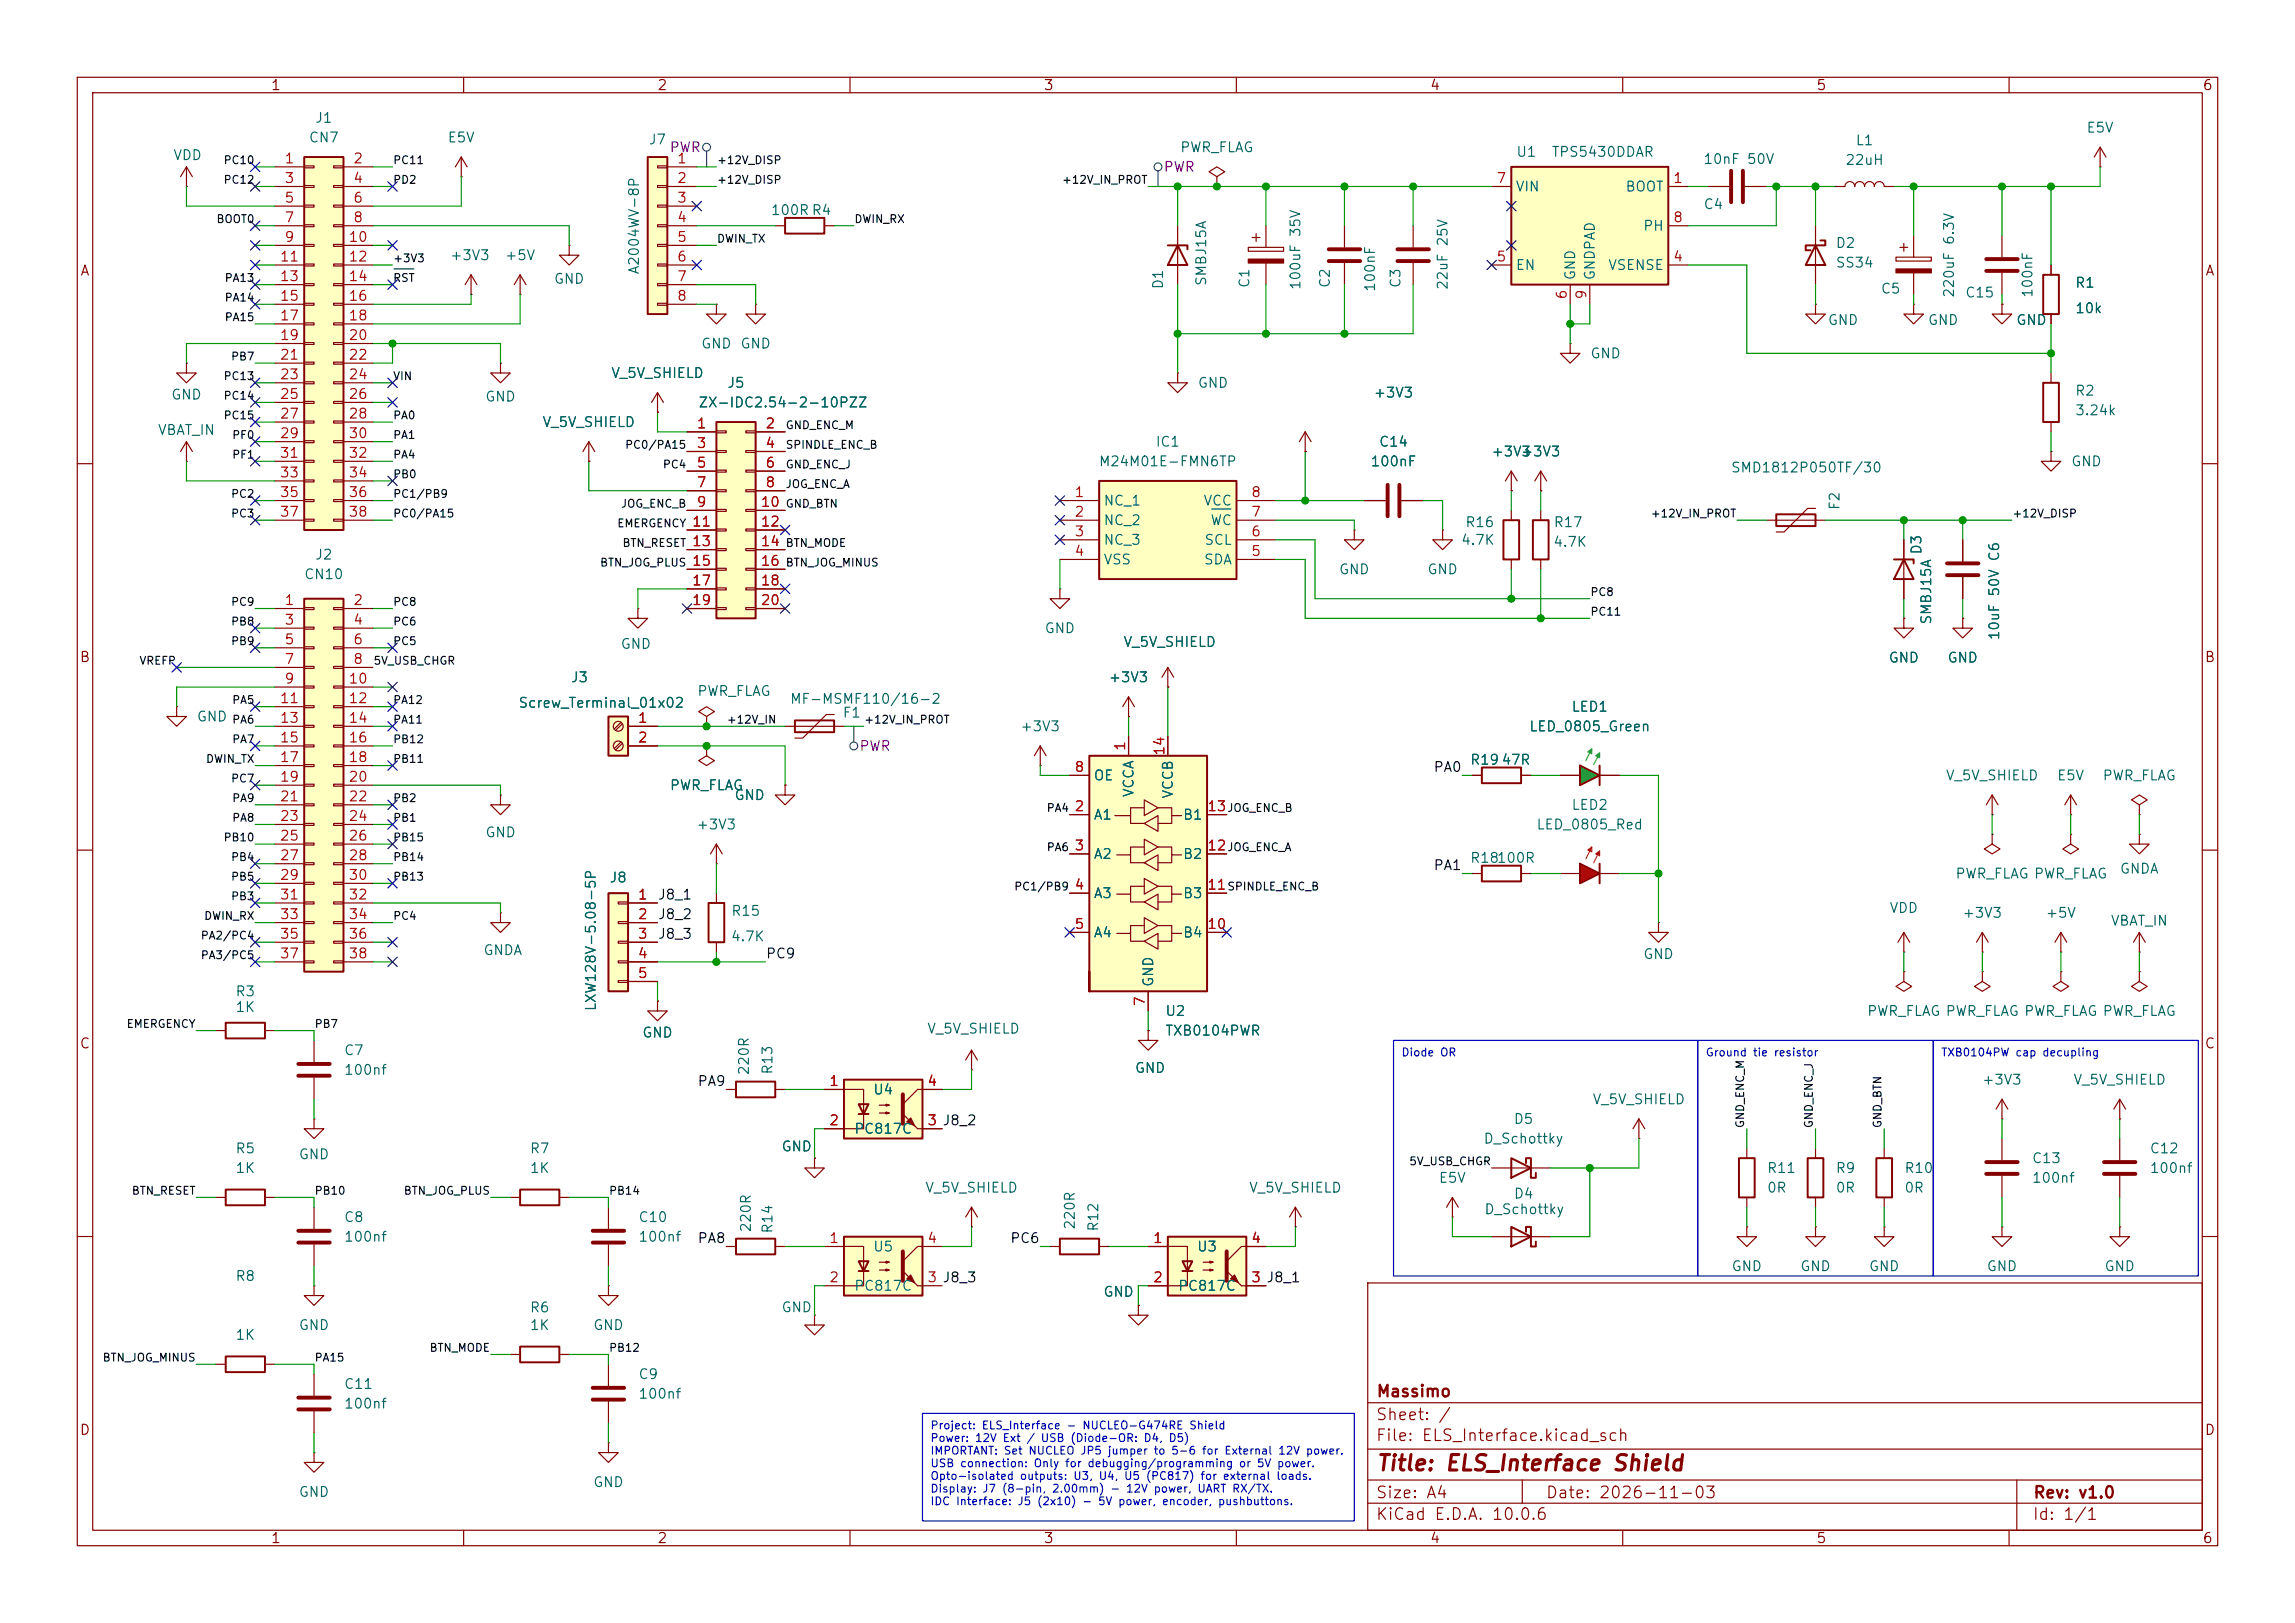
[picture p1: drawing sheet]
<svg xmlns="http://www.w3.org/2000/svg" width="297mm" height="210mm" viewBox="0 0 297 210" stroke-linecap="round" stroke-linejoin="round" font-family="sans-serif">
<defs><g id="words">
<text font-size="2" fill="#840000" x="178" y="190.8">Title: ELS_Interface Shield</text>
<g font-size="1.5" fill="#840000">
<text x="178" y="184.1">Sheet: /</text>
<text x="178" y="181.1">Massimo</text>
<text x="178" y="186.8">File: ELS_Interface.kicad_sch</text>
<text x="178" y="197">KiCad E.D.A. 10.0.6</text>
<text x="178" y="194.2">Size: A4</text>
<text x="200" y="194.2">Date: 2026-11-03</text>
<text x="263" y="197">Id: 1/1</text>
<text x="263" y="194.2">Rev: v1.0</text>
</g>
<g font-size="1.3" fill="#840000">
<text x="35" y="12">1</text>
<text x="85" y="12">2</text>
<text x="135" y="12">3</text>
<text x="185" y="12">4</text>
<text x="235" y="12">5</text>
<text x="285" y="12">6</text>
<text x="10.3" y="36">A</text>
<text x="285.3" y="36">A</text>
<text x="10.2" y="86">B</text>
<text x="285.2" y="86">B</text>
<text x="10.2" y="136">C</text>
<text x="285.2" y="136">C</text>
<text x="10.2" y="186">D</text>
<text x="285.2" y="186">D</text>
<text x="35" y="200">1</text>
<text x="85" y="200">2</text>
<text x="135" y="200">3</text>
<text x="185" y="200">4</text>
<text x="235" y="200">5</text>
<text x="285" y="200">6</text>
</g>
<g font-size="1.3" fill="#006464">
<text x="40.7" y="16.2">J1</text>
<text x="269.9" y="17.5">E5V</text>
<text x="22.3" y="21">VDD</text>
<text x="39.9" y="18.7">CN7</text>
<text x="57.8" y="18.7">E5V</text>
<text x="83.9" y="19">J7</text>
<text x="152.6" y="20">PWR_FLAG</text>
<text x="196.1" y="20.6">U1</text>
<text x="200.7" y="20.6">TPS5430DDAR</text>
<text x="220.4" y="21.5">10nF 50V</text>
<text x="238.7" y="21.7">22uH</text>
<text x="240.1" y="19.1">L1</text>
<text x="99.7" y="28.1">100RR4</text>
<text x="196.1" y="25.1">VIN</text>
<text x="210.3" y="25.1">BOOT</text>
<text x="220.4" y="27.4">C4</text>
<text x="58.2" y="34">+3V3</text>
<text x="65.2" y="34">+5V</text>
<text x="83" y="35.6" transform="rotate(-90 83 35.6)">A2004WV-8P</text>
<text x="196.1" y="35.3">EN</text>
<text x="208" y="35.3">VSENSE</text>
<text x="212.6" y="30.2">PH</text>
<text x="237.5" y="32.4">D2</text>
<text x="237.5" y="34.9">SS34</text>
<text x="71.6" y="37">GND</text>
<text x="150.8" y="37.5" transform="rotate(-90 150.8 37.5)">D1</text>
<text x="156.4" y="37.1" transform="rotate(-90 156.4 37.1)">SMBJ15A</text>
<text x="162" y="37.4" transform="rotate(-90 162 37.4)">C1</text>
<text x="168.6" y="37.6" transform="rotate(-90 168.6 37.6)">100uF 35V</text>
<text x="172.4" y="37.4" transform="rotate(-90 172.4 37.4)">C2</text>
<text x="178.3" y="37.9" transform="rotate(-90 178.3 37.9)">100nF</text>
<text x="181.6" y="37.4" transform="rotate(-90 181.6 37.4)">C3</text>
<text x="187.7" y="37.6" transform="rotate(-90 187.7 37.6)">22uF 25V</text>
<text x="204.2" y="36.3" transform="rotate(-90 204.2 36.3)">GND</text>
<text x="206.7" y="36.3" transform="rotate(-90 206.7 36.3)">GNDPAD</text>
<text x="243.3" y="38.3">C5</text>
<text x="253.2" y="38.6" transform="rotate(-90 253.2 38.6)">220uF 6.3V</text>
<text x="254.2" y="38.8">C15</text>
<text x="263.3" y="38.6" transform="rotate(-90 263.3 38.6)">100nF</text>
<text x="268.5" y="37.5">R1</text>
<text x="268.5" y="40.8">10k</text>
<text x="90.6" y="45.4">GND</text>
<text x="95.7" y="45.4">GND</text>
<text x="205.7" y="46.7">GND</text>
<text x="236.5" y="42.4">GND</text>
<text x="249.4" y="42.4">GND</text>
<text x="260.8" y="42.4">GND</text>
<text x="22.1" y="52">GND</text>
<text x="62.7" y="52.3">GND</text>
<text x="79" y="49.2">V_5V_SHIELD</text>
<text x="90.3" y="53">ZX-IDC2.54-2-10PZZ</text>
<text x="94" y="50.5">J5</text>
<text x="154.9" y="50.5">GND</text>
<text x="177.7" y="51.8">+3V3</text>
<text x="268.5" y="51.5">R2</text>
<text x="20.3" y="56.6">VBAT_IN</text>
<text x="70.1" y="55.6">V_5V_SHIELD</text>
<text x="149.5" y="58.1">IC1</text>
<text x="178.4" y="58.1">C14</text>
<text x="192.9" y="59.4">+3V3</text>
<text x="196.7" y="59.4">+3V3</text>
<text x="268.5" y="54">3.24k</text>
<text x="142.1" y="60.7">M24M01E-FMN6TP</text>
<text x="142.7" y="65.7">NC_1</text>
<text x="155.7" y="65.7">VCC</text>
<text x="177.3" y="60.7">100nF</text>
<text x="223.9" y="61.5">SMD1812P050TF/30</text>
<text x="268" y="60.7">GND</text>
<text x="142.7" y="68.3">NC_2</text>
<text x="142.7" y="70.8">NC_3</text>
<text x="155.8" y="70.8">SCL</text>
<text x="156.6" y="68.3">WC</text>
<text x="189" y="70.8">4.7K</text>
<text x="189.5" y="68.5">R16</text>
<text x="200.9" y="71.1">4.7K</text>
<text x="201" y="68.5">R17</text>
<text x="238.4" y="66.1" transform="rotate(-90 238.4 66.1)">F2</text>
<text x="249" y="71.8" transform="rotate(-90 249 71.8)">D3</text>
<text x="39.3" y="75.3">CN10</text>
<text x="40.7" y="72.7">J2</text>
<text x="142.7" y="73.4">VSS</text>
<text x="155.7" y="73.4">SDA</text>
<text x="173.2" y="74.6">GND</text>
<text x="184.6" y="74.6">GND</text>
<text x="135.1" y="82.2">GND</text>
<text x="250.2" y="80.9" transform="rotate(-90 250.2 80.9)">SMBJ15A</text>
<text x="259" y="82.9" transform="rotate(-90 259 82.9)">10uF 50V C6</text>
<text x="73.8" y="88.6">J3</text>
<text x="80.2" y="84.3">GND</text>
<text x="143.4" y="88.6">+3V3</text>
<text x="145.3" y="84">V_5V_SHIELD</text>
<text x="244.3" y="86.1">GND</text>
<text x="251.9" y="86.1">GND</text>
<text x="25.4" y="93.7">GND</text>
<text x="67" y="91.9">Screw_Terminal_01x02</text>
<text x="90.2" y="90.4">PWR_FLAG</text>
<text x="102.2" y="91.4">MF-MSMF110/16-2</text>
<text x="109" y="93.2">F1</text>
<text x="132" y="94.9">+3V3</text>
<text x="197.8" y="94.9">LED_0805_Green</text>
<text x="203.3" y="92.4">LED1</text>
<text x="141.5" y="101.3">OE</text>
<text x="190.2" y="99.3">R1947R</text>
<text x="251.7" y="101.3">V_5V_SHIELD</text>
<text x="266.1" y="101.3">E5V</text>
<text x="272" y="101.3">PWR_FLAG</text>
<text x="86.6" y="102.6">PWR_FLAG</text>
<text x="90" y="107.6">+3V3</text>
<text x="95" y="103.8">GND</text>
<text x="141.5" y="106.4">A1</text>
<text x="147" y="103.2" transform="rotate(-90 147 103.2)">VCCA</text>
<text x="152.1" y="103.4" transform="rotate(-90 152.1 103.4)">VCCB</text>
<text x="153" y="106.4">B1</text>
<text x="198.7" y="107.6">LED_0805_Red</text>
<text x="203.3" y="105.1">LED2</text>
<text x="62.7" y="108.7">GND</text>
<text x="141.5" y="111.5">A2</text>
<text x="153" y="111.5">B2</text>
<text x="190.2" y="112">R18100R</text>
<text x="253" y="114">PWR_FLAG PWR_FLAG</text>
<text x="274.3" y="113.4">GNDA</text>
<text x="78.8" y="114.5">J8</text>
<text x="94.5" y="118.8">R15</text>
<text x="141.5" y="116.5">A3</text>
<text x="153" y="116.5">B3</text>
<text x="244.4" y="118.4">VDD</text>
<text x="253.9" y="119.1">+3V3</text>
<text x="264.6" y="119.1">+5V</text>
<text x="62.5" y="123.9">GNDA</text>
<text x="94.5" y="122.1">4.7K</text>
<text x="141.5" y="121.6">A4</text>
<text x="153" y="121.6">B4</text>
<text x="212.6" y="124.4">GND</text>
<text x="273.1" y="120.1">VBAT_IN</text>
<text x="30.4" y="129.2">R3</text>
<text x="30.4" y="131.3">1K</text>
<text x="77.4" y="130.9" transform="rotate(-90 77.4 130.9)">LXW128V-5.08-5P</text>
<text x="149.6" y="127.8" transform="rotate(-90 149.6 127.8)">GND</text>
<text x="150.7" y="131.8">U2</text>
<text x="241.5" y="131.8">PWR_FLAG PWR_FLAG PWR_FLAG PWR_FLAG</text>
<text x="44.4" y="136.9">C7</text>
<text x="83" y="134.6">GND</text>
<text x="119.9" y="134.1">V_5V_SHIELD</text>
<text x="150.7" y="134.3">TXB0104PWR</text>
<text x="44.4" y="139.4">100nf</text>
<text x="97.2" y="139.2" transform="rotate(-90 97.2 139.2)">220R</text>
<text x="100.3" y="139.1" transform="rotate(-90 100.3 139.1)">R13</text>
<text x="112.9" y="141.9">U4</text>
<text x="146.8" y="139.1">GND</text>
<text x="206" y="143.2">V_5V_SHIELD</text>
<text x="256.4" y="140.7">+3V3</text>
<text x="268.2" y="140.7">V_5V_SHIELD</text>
<text x="30.4" y="149.6">R5</text>
<text x="68.5" y="149.6">R7</text>
<text x="101" y="149.3">GND</text>
<text x="110.5" y="147">PC817C</text>
<text x="191.9" y="148.3">D_Schottky</text>
<text x="195.8" y="145.7">D5</text>
<text x="278.1" y="149.6">C12</text>
<text x="30.4" y="152.1">1K</text>
<text x="38.6" y="150.3">GND</text>
<text x="68.5" y="152.1">1K</text>
<text x="119.6" y="154.6">V_5V_SHIELD</text>
<text x="161.6" y="154.6">V_5V_SHIELD</text>
<text x="186.1" y="153.4">E5V</text>
<text x="195.8" y="155.4">D4</text>
<text x="228.6" y="152.1">R11</text>
<text x="228.6" y="154.6">0R</text>
<text x="237.5" y="152.1">R9</text>
<text x="237.5" y="154.6">0R</text>
<text x="246.4" y="152.1">R10</text>
<text x="246.4" y="154.6">0R</text>
<text x="262.9" y="150.8">C13</text>
<text x="262.9" y="153.4">100nf</text>
<text x="278.1" y="152.1">100nf</text>
<text x="44.4" y="158.4">C8</text>
<text x="44.4" y="161">100nf</text>
<text x="82.5" y="158.4">C10</text>
<text x="82.5" y="161">100nf</text>
<text x="97.5" y="159.5" transform="rotate(-90 97.5 159.5)">220R</text>
<text x="100.3" y="159.7" transform="rotate(-90 100.3 159.7)">R14</text>
<text x="139.4" y="159.2" transform="rotate(-90 139.4 159.2)">220R</text>
<text x="142.4" y="159.5" transform="rotate(-90 142.4 159.5)">R12</text>
<text x="192" y="157.4">D_Schottky</text>
<text x="30.4" y="166.1">R8</text>
<text x="110.5" y="167.3">PC817C</text>
<text x="112.9" y="162.3">U5</text>
<text x="152.4" y="167.3">PC817C</text>
<text x="154.8" y="162.3">U3</text>
<text x="224" y="164.8">GND</text>
<text x="232.9" y="164.8">GND</text>
<text x="241.8" y="164.8">GND</text>
<text x="257" y="164.8">GND</text>
<text x="272.3" y="164.8">GND</text>
<text x="30.4" y="173.7">1K</text>
<text x="38.6" y="172.4">GND</text>
<text x="68.5" y="170.1">R6</text>
<text x="68.5" y="172.4">1K</text>
<text x="76.7" y="172.4">GND</text>
<text x="101" y="170.1">GND</text>
<text x="142.7" y="168.1">GND</text>
<text x="82.5" y="178.8">C9</text>
<text x="44.4" y="180">C11</text>
<text x="44.4" y="182.6">100nf</text>
<text x="82.5" y="181.3">100nf</text>
<text x="38.6" y="194">GND</text>
<text x="76.7" y="192.7">GND</text>
</g>
<g font-size="1.3" fill="#a90000">
<text x="36.7" y="21.5">1</text>
<text x="36.7" y="24">3</text>
<text x="45.6" y="21.5">2</text>
<text x="45.6" y="24">4</text>
<text x="87.5" y="21.5">1</text>
<text x="87.5" y="24">2</text>
<text x="193.6" y="24">7</text>
<text x="216.4" y="24">1</text>
<text x="36.7" y="26.5">5</text>
<text x="36.7" y="29.1">7</text>
<text x="45.6" y="26.5">6</text>
<text x="45.6" y="29.1">8</text>
<text x="87.5" y="26.5">3</text>
<text x="87.5" y="29.1">4</text>
<text x="216.4" y="29.1">8</text>
<text x="36.1" y="34.2">11</text>
<text x="36.7" y="31.6">9</text>
<text x="45" y="31.6">10</text>
<text x="45" y="34.2">12</text>
<text x="87.5" y="31.6">5</text>
<text x="87.5" y="34.2">6</text>
<text x="193.6" y="34.2">5</text>
<text x="216.4" y="34.2">4</text>
<text x="36.1" y="36.7">13</text>
<text x="36.1" y="39.2">15</text>
<text x="36.1" y="41.8">17</text>
<text x="45" y="36.7">14</text>
<text x="45" y="39.2">16</text>
<text x="45" y="41.8">18</text>
<text x="87.5" y="36.7">7</text>
<text x="87.5" y="39.2">8</text>
<text x="203.1" y="38.8" transform="rotate(-90 203.1 38.8)">6</text>
<text x="205.6" y="38.8" transform="rotate(-90 205.6 38.8)">9</text>
<text x="36.1" y="44.3">19</text>
<text x="36.1" y="46.9">21</text>
<text x="45" y="44.3">20</text>
<text x="45" y="46.9">22</text>
<text x="36.1" y="49.4">23</text>
<text x="36.1" y="51.9">25</text>
<text x="45" y="49.4">24</text>
<text x="45" y="51.9">26</text>
<text x="36.1" y="54.5">27</text>
<text x="36.1" y="57">29</text>
<text x="36.1" y="59.6">31</text>
<text x="45" y="54.5">28</text>
<text x="45" y="57">30</text>
<text x="45" y="59.6">32</text>
<text x="90.1" y="55.7">1</text>
<text x="90.1" y="58.3">3</text>
<text x="99" y="55.7">2</text>
<text x="99" y="58.3">4</text>
<text x="36.1" y="62.1">33</text>
<text x="36.1" y="64.6">35</text>
<text x="45" y="62.1">34</text>
<text x="45" y="64.6">36</text>
<text x="90.1" y="60.8">5</text>
<text x="90.1" y="63.4">7</text>
<text x="90.1" y="65.9">9</text>
<text x="98.4" y="65.9">10</text>
<text x="99" y="60.8">6</text>
<text x="99" y="63.4">8</text>
<text x="139" y="64.6">1</text>
<text x="161.8" y="64.6">8</text>
<text x="36.1" y="67.2">37</text>
<text x="45" y="67.2">38</text>
<text x="89.5" y="68.4">11</text>
<text x="89.5" y="71">13</text>
<text x="98.4" y="68.4">12</text>
<text x="98.4" y="71">14</text>
<text x="139" y="67.2">2</text>
<text x="139" y="69.7">3</text>
<text x="161.8" y="69.7">6</text>
<text x="161.8" y="67.2">7</text>
<text x="89.5" y="73.5">15</text>
<text x="89.5" y="76.1">17</text>
<text x="98.4" y="73.5">16</text>
<text x="98.4" y="76.1">18</text>
<text x="139" y="72.3">4</text>
<text x="161.8" y="72.3">5</text>
<text x="36.7" y="78.6">1</text>
<text x="36.7" y="81.1">3</text>
<text x="36.7" y="83.7">5</text>
<text x="45.6" y="78.6">2</text>
<text x="45.6" y="81.1">4</text>
<text x="45.6" y="83.7">6</text>
<text x="89.5" y="78.6">19</text>
<text x="98.4" y="78.6">20</text>
<text x="36.7" y="86.2">7</text>
<text x="36.7" y="88.8">9</text>
<text x="45" y="88.8">10</text>
<text x="45.6" y="86.2">8</text>
<text x="36.1" y="91.3">11</text>
<text x="36.1" y="93.8">13</text>
<text x="45" y="91.3">12</text>
<text x="45" y="93.8">14</text>
<text x="82.5" y="93.8">1</text>
<text x="36.1" y="96.4">15</text>
<text x="36.1" y="98.9">17</text>
<text x="36.1" y="101.5">19</text>
<text x="45" y="96.4">16</text>
<text x="45" y="98.9">18</text>
<text x="45" y="101.5">20</text>
<text x="82.5" y="96.4">2</text>
<text x="139" y="100.2">8</text>
<text x="145.9" y="97.3" transform="rotate(-90 145.9 97.3)">1</text>
<text x="151" y="97.9" transform="rotate(-90 151 97.9)">14</text>
<text x="36.1" y="104">21</text>
<text x="36.1" y="106.5">23</text>
<text x="45" y="104">22</text>
<text x="45" y="106.5">24</text>
<text x="139" y="105.3">2</text>
<text x="156.1" y="105.3">13</text>
<text x="36.1" y="109.1">25</text>
<text x="36.1" y="111.6">27</text>
<text x="45" y="109.1">26</text>
<text x="45" y="111.6">28</text>
<text x="139" y="110.4">3</text>
<text x="156.1" y="110.4">12</text>
<text x="36.1" y="114.2">29</text>
<text x="36.1" y="116.7">31</text>
<text x="36.1" y="119.2">33</text>
<text x="45" y="114.2">30</text>
<text x="45" y="116.7">32</text>
<text x="45" y="119.2">34</text>
<text x="82.5" y="116.7">1</text>
<text x="82.5" y="119.2">2</text>
<text x="139" y="115.4">4</text>
<text x="156.1" y="115.4">11</text>
<text x="36.1" y="121.8">35</text>
<text x="36.1" y="124.3">37</text>
<text x="45" y="121.8">36</text>
<text x="45" y="124.3">38</text>
<text x="82.5" y="121.8">3</text>
<text x="82.5" y="124.3">4</text>
<text x="139" y="120.5">5</text>
<text x="156.1" y="120.5">10</text>
<text x="82.5" y="126.9">5</text>
<text x="148.5" y="130.3" transform="rotate(-90 148.5 130.3)">7</text>
<text x="107.2" y="140.8">1</text>
<text x="119.9" y="140.8">4</text>
<text x="107.2" y="145.9">2</text>
<text x="119.9" y="145.9">3 J8_2</text>
<text x="119.9" y="145.9">3</text>
<text x="107.2" y="161.2">1</text>
<text x="119.9" y="161.2">4</text>
<text x="149.1" y="161.2">1</text>
<text x="161.8" y="161.2">4</text>
<text x="107.2" y="166.2">2</text>
<text x="119.9" y="166.2">3 J8_3</text>
<text x="149.1" y="166.2">2</text>
<text x="161.8" y="166.2">3 J8_1</text>
<text x="161.8" y="166.2">3</text>
</g>
<g font-size="1.3" fill="#840084">
<text x="86.6" y="20">PWR</text>
<text x="150.5" y="22.6">PWR</text>
<text x="111.1" y="97.5">PWR</text>
</g>
<g font-size="1.3" fill="#0f0f0f">
<text x="185.4" y="100.2">PA0</text>
<text x="185.4" y="112.9">PA1</text>
<text x="85.1" y="116.7">J8_1</text>
<text x="85.1" y="119.3">J8_2</text>
<text x="85.1" y="121.8">J8_3</text>
<text x="99" y="124.3">PC9</text>
<text x="90.2" y="140.8">PA9</text>
<text x="90.2" y="161.2">PA8</text>
<text x="130.6" y="161.2">PC6</text>
</g>
<g font-size="1" fill="#0f0f0f">
<text x="28.9" y="21.5">PC10</text>
<text x="50.8" y="21.5">PC11</text>
<text x="92.7" y="21.5">+12V_DISP</text>
<text x="27.9" y="29.1">BOOT0</text>
<text x="28.9" y="24">PC12</text>
<text x="50.8" y="24">PD2</text>
<text x="92.7" y="24">+12V_DISP</text>
<text x="110.5" y="29.1">DWIN_RX</text>
<text x="137.4" y="24">+12V_IN_PROT</text>
<text x="50.8" y="34.2">+3V3</text>
<text x="92.7" y="31.6">DWIN_TX</text>
<text x="29" y="41.8">PA15</text>
<text x="29" y="39.3">PA14</text>
<text x="29" y="36.7">PA13</text>
<text x="50.8" y="36.7">RST</text>
<text x="29.8" y="46.9">PB7</text>
<text x="28.9" y="49.4">PC13</text>
<text x="28.9" y="52">PC14</text>
<text x="50.8" y="49.4">VIN</text>
<text x="28.9" y="54.5">PC15</text>
<text x="30" y="59.6">PF1</text>
<text x="30" y="57">PF0</text>
<text x="50.8" y="57">PA1</text>
<text x="50.8" y="54.5">PA0</text>
<text x="50.8" y="59.6">PA4</text>
<text x="80.8" y="58.3">PC0/PA15</text>
<text x="101.6" y="58.3">SPINDLE_ENC_B</text>
<text x="101.6" y="55.8">GND_ENC_M</text>
<text x="29.8" y="64.7">PC2</text>
<text x="50.8" y="62.1">PB0</text>
<text x="50.8" y="64.7">PC1/PB9</text>
<text x="80.3" y="65.9">JOG_ENC_B</text>
<text x="85.7" y="60.9">PC4</text>
<text x="101.6" y="60.9">GND_ENC_J</text>
<text x="101.6" y="63.4">JOG_ENC_A</text>
<text x="101.6" y="65.9">GND_BTN</text>
<text x="29.8" y="67.2">PC3</text>
<text x="50.8" y="67.2">PC0/PA15</text>
<text x="79.8" y="68.5">EMERGENCY</text>
<text x="80.5" y="71">BTN_RESET</text>
<text x="101.6" y="71">BTN_MODE</text>
<text x="213.6" y="67.2">+12V_IN_PROT</text>
<text x="260.3" y="67.2">+12V_DISP</text>
<text x="77.6" y="73.6">BTN_JOG_PLUS</text>
<text x="101.6" y="73.6">BTN_JOG_MINUS</text>
<text x="205.7" y="77.4">PC8</text>
<text x="29.8" y="78.6">PC9</text>
<text x="29.8" y="83.7">PB9</text>
<text x="29.8" y="81.2">PB8</text>
<text x="50.8" y="81.2">PC6</text>
<text x="50.8" y="78.6">PC8</text>
<text x="50.8" y="83.7">PC5</text>
<text x="205.7" y="79.9">PC11</text>
<text x="18" y="86.3">VREFP</text>
<text x="48.3" y="86.3">5V_USB_CHGR</text>
<text x="30" y="91.3">PA5</text>
<text x="30" y="93.9">PA6</text>
<text x="50.8" y="93.9">PA11</text>
<text x="50.8" y="91.3">PA12</text>
<text x="94" y="93.9">+12V_IN</text>
<text x="111.8" y="93.9">+12V_IN_PROT</text>
<text x="26.6" y="99">DWIN_TX</text>
<text x="29.8" y="101.5">PC7</text>
<text x="30" y="96.4">PA7</text>
<text x="50.8" y="96.4">PB12</text>
<text x="50.8" y="99">PB11</text>
<text x="30" y="106.6">PA8</text>
<text x="30" y="104">PA9</text>
<text x="50.8" y="106.6">PB1</text>
<text x="50.8" y="104">PB2</text>
<text x="135.4" y="105.3">PA4</text>
<text x="158.7" y="105.3">JOG_ENC_B</text>
<text x="28.9" y="109.1">PB10</text>
<text x="29.8" y="111.7">PB4</text>
<text x="50.8" y="109.1">PB15</text>
<text x="50.8" y="111.7">PB14</text>
<text x="135.4" y="110.4">PA6</text>
<text x="158.7" y="110.4">JOG_ENC_A</text>
<text x="26.3" y="119.3">DWIN_RX</text>
<text x="29.8" y="116.7">PB3</text>
<text x="29.8" y="114.2">PB5</text>
<text x="50.8" y="119.3">PC4</text>
<text x="50.8" y="114.2">PB13</text>
<text x="131.2" y="115.5">PC1/PB9</text>
<text x="158.7" y="115.5">SPINDLE_ENC_B</text>
<text x="25.9" y="124.4">PA3/PC5</text>
<text x="25.9" y="121.8">PA2/PC4</text>
<text x="16.3" y="133.2">EMERGENCY</text>
<text x="40.6" y="133.2">PB7</text>
<text x="226" y="146.1" transform="rotate(-90 226 146.1)">GND_ENC_M</text>
<text x="234.8" y="146.1" transform="rotate(-90 234.8 146.1)">GND_ENC_J</text>
<text x="243.7" y="146.1" transform="rotate(-90 243.7 146.1)">GND_BTN</text>
<text x="17" y="154.8">BTN_RESET</text>
<text x="40.6" y="154.8">PB10</text>
<text x="52.2" y="154.8">BTN_JOG_PLUS</text>
<text x="78.7" y="154.8">PB14</text>
<text x="182.3" y="151">5V_USB_CHGR</text>
<text x="13.2" y="176.4">BTN_JOG_MINUS</text>
<text x="40.6" y="176.4">PA15</text>
<text x="55.5" y="175.2">BTN_MODE</text>
<text x="78.7" y="175.2">PB12</text>
</g>
<g font-size="1" fill="#0000c2">
<text x="181.3" y="136.9">Diode OR</text>
<text x="220.7" y="136.9">Ground tie resistor</text>
<text x="251.1" y="136.9">TXB0104PW cap decupling</text>
<text x="120.3" y="185.2">Project: ELS_Interface - NUCLEO-G474RE Shield</text>
<text x="120.3" y="186.8">Power: 12V Ext / USB (Diode-OR: D4, D5)</text>
<text x="120.3" y="188.5">IMPORTANT: Set NUCLEO JP5 jumper to 5-6 for External 12V power.</text>
<text x="120.3" y="190.1">USB connection: Only for debugging/programming or 5V power.</text>
<text x="120.3" y="191.7">Opto-isolated outputs: U3, U4, U5 (PC817) for external loads.</text>
<text x="120.3" y="193.4">Display: J7 (8-pin, 2.00mm) - 12V power, UART RX/TX.</text>
<text x="120.3" y="195">IDC Interface: J5 (2x10) - 5V power, encoder, pushbuttons.</text>
</g>
</g></defs>
<g fill="none" stroke="#840000" stroke-width=".15">
<path d="M10 10h277v190h-277zM12 12h273v186h-273zM60 10v2M110 10v2M160 10v2M210 10v2M260 10v2M174 29.2v2.8M174 34v2.8M182.9 29.2v2.8M182.9 34v2.8M234.9 39.4v1.2h1.3l-1.3 1.3-1.2-1.3h1.2"/>
<path d="M234.9 39.4h.1M247.6 39.4v1.2h1.3l-1.3 1.3-1.2-1.3h1.2M247.6 39.4h.1M259.1 39.4v1.2h1.2l-1.2 1.3-1.3-1.3h1.3M259.1 39.4h.1M10 60h2M195.6 66v1.3M195.6 72.4v1.3M199.4 63.5h.1M199.4 61l-.8 1.2M199.4 61l.8 1.2M199.4 61v2.5"/>
<path d="M228.6 67.3h7.6M234.9 65.8h-1l-3 3h-1M246.4 69.9v7.6M254 69.9v2.7M254 74.7v2.8M285 60h2M246.4 80v1.3h1.2l-1.2 1.3-1.3-1.3h1.3M246.4 80h.1M254 80v1.3h1.3l-1.3 1.3-1.3-1.3h1.3M254 80h.1M10 110h2M64.8 102.9v1.2h1.2l-1.2 1.3-1.3-1.3h1.3"/>
<path d="M64.8 102.9h.1M214.6 119.4v1.3h1.3l-1.3 1.2-1.2-1.2h1.2M214.6 119.4h.1M257.8 108v1.2l1 .7-1 .6-1-.6 1-.7M257.8 108h.1M257.8 105.4h.1M257.8 102.9l-.8 1.2M257.8 102.9l.8 1.2M257.8 102.9v2.5M268 108v1.2l1 .7-1 .6-1-.6 1-.7M268 108h.1M268 105.4h.1"/>
<path d="M268 102.9l-.8 1.2M268 102.9l.7 1.2M268 102.9v2.5M276.9 108v1.2h1.2l-1.2 1.3-1.3-1.3h1.3M276.9 108h.1M276.9 104.1l1-.6-1-.6-1.1 .6 1.1 .6v1.3M276.9 105.4h.1M285 110h2M40.6 134.6v2.8M40.6 139.4v2.8M85.1 129.5v1.3h-1.3l1.3 1.3 1.3-1.3h-1.3M85.1 129.5h.1"/>
<path d="M246.4 125.7v1.3l1 .6-1 .7-1-.7 1-.6M246.4 125.7h.1M246.4 123.2h.1M246.4 120.7v2.5M246.4 120.7l-.8 1.2M246.4 120.7l.7 1.2M256.5 125.7v1.3l1.1 .6-1.1 .7-1-.7 1-.6M256.5 125.7h.1M256.5 123.2h.1M256.5 120.7l-.7 1.2M256.5 120.7l.8 1.2M256.5 120.7v2.5"/>
<path d="M266.7 123.2h.1M266.7 125.7v1.3l1 .6-1 .7-1-.7 1-.6M266.7 125.7h.1M266.7 120.7l-.8 1.2M266.7 120.7l.8 1.2M266.7 120.7v2.5M276.9 123.2h.1M276.9 125.7v1.3l1 .6-1 .7-1.1-.7 1.1-.6M276.9 125.7h.1M276.9 120.7l-.8 1.2M276.9 120.7l.7 1.2M276.9 120.7v2.5"/>
<path d="M78.7 156.2v2.8M94 141h1.2M100.3 141h1.3M10 160h2M27.9 176.5h1.3M34.3 176.5h1.3M40.6 166.4v1.2h1.3l-1.3 1.3-1.2-1.3h1.2M40.6 166.4h.1M78.7 166.4v1.2h1.3l-1.3 1.3-1.2-1.3h1.2M78.7 166.4h.1M78.7 161v2.8M78.7 176.5v2.8"/>
<path d="M177 166h108v32h-108zM285 160h2M60 198v2M78.7 181.4v2.8M110 198v2M160 198v2M177 194.5h108M177 191.5h108M177 187.5h108M177 181.5h108M197 191.5v3M210 198v2"/>
<path d="M260 198v2M261 191.5v6.5"/>
</g>
<path d="M172 32.3h4M172 33.8h4M180.8 32.3h4.1M180.8 33.8h4.1M252 72.9h4M252 74.4h4M38.6 137.7h4.1M38.6 139.2h4.1M76.7 159.3h4.1M76.7 179.6h4.1M76.7 160.8h4.1M76.7 181.1h4.1" fill="none" stroke="#840000" stroke-width=".51"/>
<path d="M194.6 67.3h2v5.1h-2zM229.9 66.5h5v1.6h-5zM245.1 72.4h2.5v.5M246.4 72.4l1.2 2.5h-2.5zM95.2 140h5.1v2h-5.1zM29.2 175.5h5.1v2h-5.1z" fill="none" stroke="#840000" stroke-width=".25"/>
<path d="M204.5 111.8l2.5 1.2-2.5 1.3z" fill="#f01e1e"/>
<path d="M204.5 111.8l2.5 1.2-2.5 1.3zM207 111.8v2.5" fill="none" stroke="#840000" stroke-width=".25"/>
<path d="M206 109.6l-.8 1.5M207 110.1l-.8 1.5" fill="none" stroke="#f01e1e" stroke-width=".15"/>
<g fill="#f01e1e" stroke="#f01e1e" stroke-width=".15">
<path d="M205.5 110l.5-.4v.6z"/>
<path d="M206.5 110.5l.5-.4v.6z"/>
</g>
<path d="M201.9 113h2.6M207 113h2.5" fill="none" stroke="#840000" stroke-width=".15"/>
<path d="M204.5 99.1l2.5 1.2-2.5 1.3z" fill="#1ec81e"/>
<g fill="none" stroke="#840000" stroke-width=".25">
<path d="M234.9 31.8l1.3 2.5h-2.5zM235.6 31.1h.6v.7h-2.5v.6h.6M264.4 35.6h2v5h-2zM264.4 49.5h2v5.1h-2zM204.5 99.1l2.5 1.2-2.5 1.3zM207 99.1v2.5M91.7 116.8h2v5.1h-2zM29.2 132.3h5.1v2.1h-5.1zM67.3 153.9h5.1v2.1h-5.1zM195.6 158.8l2.5 1.2-2.5 1.3zM195.6 149.9l2.5 1.2-2.5 1.3zM197.5 159.4v-.6h.6v2.5h.7v-.6"/>
<path d="M197.5 150.5v-.6h.6v2.5h.7v-.6"/>
</g>
<path d="M206 96.9l-.8 1.5M207 97.4l-.8 1.5" fill="none" stroke="#1ec81e" stroke-width=".15"/>
<g fill="#1ec81e" stroke="#1ec81e" stroke-width=".15">
<path d="M205.5 97.3l.5-.4v.6z"/>
<path d="M206.5 97.8l.5-.4v.6z"/>
</g>
<g fill="none" stroke="#840000" stroke-width=".15">
<path d="M271.8 19.1l-.8 1.2M271.8 19.1l.7 1.2M271.8 19.1v2.5M234.9 29.2v7.6M237.5 24.1h1.3a.64 .64 0 0 1 .6-.6 .64 .64 0 0 1 .6 .6 .64 .64 0 0 1 .7-.6 .64 .64 0 0 1 .6 .6 .64 .64 0 0 1 .6-.6 .64 .64 0 0 1 .7 .6 .64 .64 0 0 1 .6-.6 .64 .64 0 0 1 .6 .6h1.3M245.4 33.3h4.5v.5h-4.5zM245.9 32h1M246.4 31.5v1M247.6 30.5v2.8M247.6 35.3v2.8M259.1 30.5v2.8M259.1 35.3v2.8"/>
<path d="M265.4 34.3v1.3M271.8 21.6h.1M168.9 58.4h.1M168.9 55.9l-.8 1.3M168.9 55.9l.8 1.3M168.9 55.9v2.5M265.4 58.4v1.3h1.3l-1.3 1.3-1.2-1.3h1.2M265.4 58.4h.1M265.4 40.6v1.3M265.4 48.3v1.2M265.4 54.6v1.3M175.3 68.6v1.3h1.2l-1.2 1.2-1.3-1.2h1.3"/>
<path d="M175.3 68.6h.1M176.5 64.8h2.8M181.4 64.8h2.7M186.7 68.6v1.3h1.3l-1.3 1.2-1.3-1.2h1.3M186.7 68.6h.1M92.7 115.6v1.2M101.6 101.6v1.3h-1.3l1.3 1.2 1.3-1.2h-1.3M101.6 101.6h.1M201.9 100.3h2.6M207 100.3h2.5M27.9 133.4h1.3M34.3 133.4h1.3"/>
<path d="M92.7 121.9v1.3M66 154.9h1.3M72.4 154.9h1.3M167.6 158.8h.1M167.6 156.2l-.7 1.3M167.6 156.2l.8 1.3M167.6 156.2v2.6M188 157.5h.1M188 154.9l-.8 1.3M188 154.9l.7 1.3M188 154.9v2.6M193 151.1h7.7"/>
<path d="M212.1 147.3h.1M212.1 144.8l-.8 1.3M212.1 144.8l.8 1.3M212.1 144.8v2.5M234.9 158.8v1.2h1.3l-1.3 1.3-1.2-1.3h1.2M234.9 158.8h.1M40.6 177.8v2.8M193 160h7.7M40.6 188v1.2h1.3l-1.3 1.3-1.2-1.3h1.2M40.6 188h.1M40.6 182.6v2.8M78.7 186.7v1.3h1.3l-1.3 1.2-1.2-1.2h1.2"/>
<path d="M78.7 186.7h.1"/>
</g>
<path d="M245.4 34.8h4.5v.5h-4.5z" fill="#840000" stroke="#840000" stroke-width=".15"/>
<path d="M257 33.5h4.1M257 35.1h4.1M179.6 62.7v4.1M181.1 62.7v4.1M38.6 180.8h4.1M38.6 182.4h4.1" fill="none" stroke="#840000" stroke-width=".51"/>
<path d="M109.2 160h10.2v7.6h-10.2z" fill="#ffffc2"/>
<path d="M109.2 160h10.2v7.6h-10.2zM111.1 163.2h1.3l-.6 1.3zM111.1 164.5h1.3" fill="none" stroke="#840000" stroke-width=".25"/>
<path d="M203.2 44.5v1.2h1.3l-1.3 1.3-1.3-1.3h1.3M203.2 44.5h.1M106.7 161.3h5.1v5.1h-5.1M113.8 163.3h1.3l-.4 .1v-.2l.4 .1M113.8 164.3h1.3l-.4 .2v-.3l.4 .1M118.7 166.4h3.2M121.9 161.3h-3.2l-1.9 1.9" fill="none" stroke="#840000" stroke-width=".15"/>
<path d="M116.8 161.9v3.8" fill="none" stroke="#840000" stroke-width=".51"/>
<g fill="#840000" stroke="#840000" stroke-width=".15">
<path d="M117.3 165.5l.6-.5 .5 1z"/>
<path d="M116.8 164.5l1.9 1.9z"/>
</g>
<path d="M195.6 21.6h20.3v15.2h-20.3z" fill="#ffffc2"/>
<path d="M195.6 21.6h20.3v15.2h-20.3zM198.4 67.3h2v5.1h-2z" fill="none" stroke="#840000" stroke-width=".25"/>
<g fill="none" stroke="#840000" stroke-width=".15">
<path d="M193 24.1h2.6M193 34.3h2.6M203.2 36.8v2.6M205.7 36.8v2.6M215.9 24.1h2.5M215.9 34.3h2.5M215.9 29.2h2.5M195.6 63.5h.1M195.6 61l-.8 1.2M195.6 61l.7 1.2M195.6 61v2.5M199.4 66v1.3"/>
<path d="M199.4 72.4v1.3M92.7 111.8h.1M92.7 109.2l.8 1.3M92.7 109.2l-.8 1.3M92.7 109.2v2.6M40.6 156.2v2.8M259.1 147.3v2.8M259.1 152.1v2.8M40.6 161v2.8M105.4 170.2v1.3h1.3l-1.3 1.2-1.3-1.2h1.3M105.4 170.2h.1"/>
</g>
<path d="M38.6 159.3h4.1M257 150.4h4.1M257 151.9h4.1M38.6 160.8h4.1" fill="none" stroke="#840000" stroke-width=".51"/>
<path d="M78.7 115.6h2.6v12.7h-2.6z" fill="#ffffc2"/>
<path d="M191.8 99.3h5v2h-5zM78.7 115.6h2.6v12.7h-2.6zM191.8 112h5v2h-5zM29.2 153.9h5.1v2.1h-5.1zM225 149.9h2.1v5h-2.1zM233.9 149.9h2.1v5h-2.1zM242.8 149.9h2.1v5h-2.1zM67.3 174.2h5.1v2.1h-5.1zM95.2 160.3h5.1v2h-5.1zM137.2 160.3h5v2h-5z" fill="none" stroke="#840000" stroke-width=".25"/>
<g fill="none" stroke="#840000" stroke-width=".15">
<path d="M221 24.1h2.8M225.8 24.1h2.8M91.4 96.5v1.3l-1 .6 1 .7 1.1-.7-1.1-.6M91.4 96.5h.1M64.8 118.1v1.3h1.2l-1.2 1.3-1.3-1.3h1.3M64.8 118.1h.1M80 116.7h1.3v.3h-1.3zM80 119.3h1.3v.2h-1.3zM81.3 116.8h3.8M81.3 119.4h3.8M190.5 113h1.3M190.5 100.3h1.3"/>
<path d="M196.8 113h1.3M196.8 100.3h1.3M80 121.8h1.3v.2h-1.3zM80 124.3h1.3v.3h-1.3zM80 126.9h1.3v.2h-1.3zM81.3 121.9h3.8M81.3 124.5h3.8M81.3 127h3.8M27.9 154.9h1.3M34.3 154.9h1.3M40.6 144.8v1.3h1.3l-1.3 1.2-1.2-1.2h1.2M40.6 144.8h.1"/>
<path d="M125.7 158.8h.1M125.7 156.2l-.7 1.3M125.7 156.2l.8 1.3M125.7 156.2v2.6M226.1 158.8v1.2h1.2l-1.2 1.3-1.3-1.3h1.3M226.1 158.8h.1M226.1 148.6v1.3M226.1 154.9v1.3M234.9 148.6v1.3M234.9 154.9v1.3M243.8 158.8v1.2h1.3l-1.3 1.3-1.2-1.3h1.2M243.8 158.8h.1"/>
<path d="M243.8 148.6v1.3M243.8 154.9v1.3M259.1 144.8h.1M259.1 158.8v1.2h1.2l-1.2 1.3-1.3-1.3h1.3M259.1 158.8h.1M259.1 142.2l-.8 1.3M259.1 142.2l.7 1.3M259.1 142.2v2.6M274.3 144.8h.1M274.3 158.8v1.2h1.3l-1.3 1.3-1.3-1.3h1.3M274.3 158.8h.1M274.3 142.2v2.6"/>
<path d="M274.3 147.3v2.8M274.3 152.1v2.8M274.3 142.2l-.7 1.3M274.3 142.2l.8 1.3M66 175.3h1.3M72.4 175.3h1.3M94 161.3h1.2M100.3 161.3h1.3M135.9 161.3h1.3M142.2 161.3h1.3"/>
</g>
<path d="M224 22.1v4.1M225.6 22.1v4.1M272.3 150.4h4.1M272.3 151.9h4.1" fill="none" stroke="#840000" stroke-width=".51"/>
<path d="M151.1 160h10.2v7.6h-10.2z" fill="#ffffc2"/>
<path d="M151.1 160h10.2v7.6h-10.2zM153 163.2h1.3l-.6 1.3zM153 164.5h1.3" fill="none" stroke="#840000" stroke-width=".25"/>
<path d="M147.3 168.9v1.3h1.3l-1.3 1.3-1.3-1.3h1.3M147.3 168.9h.1M148.6 161.3h5.1v5.1h-5.1M155.7 163.3h1.3l-.4 .1v-.2l.4 .1M155.7 164.3h1.3l-.4 .2v-.3l.4 .1M160.7 166.4h3.1M163.8 161.3h-3.1l-2 1.9" fill="none" stroke="#840000" stroke-width=".15"/>
<path d="M158.7 161.9v3.8" fill="none" stroke="#840000" stroke-width=".51"/>
<g fill="#840000" stroke="#840000" stroke-width=".15">
<path d="M159.3 165.5l.5-.5 .5 1z"/>
<path d="M158.7 164.5l2 1.9z"/>
</g>
<path d="M109.2 139.7h10.2v7.6h-10.2z" fill="#ffffc2"/>
<path d="M109.2 139.7h10.2v7.6h-10.2zM111.1 142.9h1.3l-.6 1.2zM111.1 144.1h1.3" fill="none" stroke="#840000" stroke-width=".25"/>
<g fill="none" stroke="#840000" stroke-width=".15">
<path d="M125.7 138.4h.1M125.7 135.9l-.7 1.3M125.7 135.9l.8 1.3M125.7 135.9v2.5M148.6 133.4v1.2h1.3l-1.3 1.3-1.3-1.3h1.3M148.6 133.4h.1M105.4 149.9v1.2h1.3l-1.3 1.3-1.3-1.3h1.3M105.4 149.9h.1M106.7 141h5.1v5.1h-5.1M113.8 143h1.3l-.4 .1v-.2l.4 .1M113.8 144h1.3l-.4 .1v-.2l.4 .1M118.7 146.1h3.2"/>
<path d="M121.9 141h-3.2l-1.9 1.9"/>
</g>
<path d="M116.8 141.6v3.8" fill="none" stroke="#840000" stroke-width=".51"/>
<g fill="#840000" stroke="#840000" stroke-width=".15">
<path d="M117.3 145.2l.6-.5 .5 1z"/>
<path d="M116.8 144.1l1.9 2z"/>
</g>
<path d="M141 97.8h15.2v30.5h-15.2z" fill="#ffffc2"/>
<path d="M141 97.8h15.2v30.5h-15.2zM141 125.7v2.6z" fill="none" stroke="#840000" stroke-width=".25"/>
<g fill="none" stroke="#840000" stroke-width=".15">
<path d="M134.6 99.1h.1M134.6 96.5l-.7 1.3M134.6 96.5l.8 1.3M134.6 96.5v2.6M146 95.3v2.5M151.1 95.3v2.5M138.4 105.4h2.6M138.4 110.5h2.6M138.4 115.6h2.6M138.4 100.3h2.6M144.3 105.5h2v1.1h1.8M144.5 110.6h1.8v1h1.8"/>
<path d="M144.5 115.7h1.8v1h1.8M148.1 104.5h-1.8v1M148.1 109.6h-1.8v1M148.1 114.7h-1.8v1M148.1 119.8h-1.8v1M148.1 106.6l1.8-1.1v2.1zM148.1 111.6l1.8-1v2zM148.1 116.7l1.8-1v2zM148.1 103.5l1.8 1-1.8 1zM148.1 108.6l1.8 1-1.8 1zM148.1 113.7l1.8 1-1.8 1zM148.1 118.7l1.8 1.1-1.8 1z"/>
<path d="M149.9 104.5h1.7v1h1.3M149.9 109.6h1.7v1h1.3M149.9 114.7h1.7v1h1.3M149.9 119.8h1.7v1h1.3M151.6 105.5v1.1h-1.7M151.6 110.6v1h-1.7M151.6 115.7v1h-1.7M156.2 105.4h2.5M156.2 110.5h2.5M156.2 115.6h2.5M138.4 120.7h2.6M144.5 120.8h1.8v1h1.8"/>
<path d="M148.1 121.8l1.8-1v2zM148.6 128.3v2.5M151.6 120.8v1h-1.7M156.2 120.7h2.5"/>
</g>
<path d="M78.7 92.7h2.6v5.1h-2.6z" fill="#ffffc2"/>
<path d="M78.7 92.7h2.6v5.1h-2.6z" fill="none" stroke="#840000" stroke-width=".25"/>
<g fill="none" stroke="#840000" stroke-width=".15">
<path d="M64.8 47v1.3h1.2l-1.2 1.2-1.3-1.2h1.3M64.8 47h.1M80.4 93.5l-.9 .8M80.4 96l-.9 .9M80.5 93.6l-.8 .9M80.5 96.2l-.8 .8M81.3 94h3.8M81.3 96.5h3.8"/>
<circle cx="80" cy="94" r=".63"/>
<circle cx="80" cy="96.5" r=".63"/>
</g>
<path d="M39.4 20.3h5v48.3h-5z" fill="#ffffc2"/>
<path d="M39.4 20.3h5v48.3h-5z" fill="none" stroke="#840000" stroke-width=".25"/>
<g fill="none" stroke="#840000" stroke-width=".15">
<path d="M35.6 21.6h3.8M35.6 24.1h3.8M35.6 26.7h3.8M35.6 29.2h3.8M35.6 31.8h3.8M35.6 34.3h3.8M35.6 36.8h3.8M35.6 39.4h3.8M39.4 21.5h1.2v.2h-1.2zM39.4 24h1.2v.3h-1.2zM39.4 26.5h1.2v.3h-1.2zM39.4 29.1h1.2v.2h-1.2z"/>
<path d="M39.4 31.6h1.2v.3h-1.2zM39.4 34.2h1.2v.2h-1.2zM39.4 36.7h1.2v.3h-1.2zM39.4 39.2h1.2v.3h-1.2zM43.2 21.5h1.2v.2h-1.2zM43.2 24h1.2v.3h-1.2zM43.2 26.5h1.2v.3h-1.2zM43.2 29.1h1.2v.2h-1.2zM43.2 31.6h1.2v.3h-1.2zM43.2 34.2h1.2v.2h-1.2zM43.2 36.7h1.2v.3h-1.2zM43.2 39.2h1.2v.3h-1.2z"/>
<path d="M44.4 21.6h3.9M44.4 24.1h3.9M44.4 26.7h3.9M44.4 29.2h3.9M44.4 31.8h3.9M44.4 34.3h3.9M44.4 36.8h3.9M44.4 39.4h3.9M59.7 22.9h.1M59.7 20.3l-.8 1.3M59.7 20.3l.8 1.3M59.7 20.3v2.6"/>
<path d="M61 38.1h.1M61 35.6l-.8 1.2M61 35.6l.7 1.2M61 35.6v2.5M67.3 38.1h.1M67.3 35.6l-.8 1.2M67.3 35.6l.8 1.2M67.3 35.6v2.5M73.7 31.8v1.2h1.2l-1.2 1.3-1.3-1.3h1.3M73.7 31.8h.1M24.1 59.7h.1M24.1 57.2l-.7 1.2"/>
<path d="M24.1 57.2l.8 1.2M24.1 57.2v2.5M35.6 41.9h3.8M35.6 44.5h3.8M35.6 47h3.8M35.6 49.5h3.8M35.6 52.1h3.8M35.6 54.6h3.8M35.6 57.2h3.8M35.6 59.7h3.8M39.4 41.8h1.2v.2h-1.2zM39.4 44.3h1.2v.3h-1.2z"/>
<path d="M39.4 46.9h1.2v.2h-1.2zM39.4 49.4h1.2v.3h-1.2zM39.4 51.9h1.2v.3h-1.2zM39.4 54.5h1.2v.2h-1.2zM39.4 57h1.2v.3h-1.2zM39.4 59.6h1.2v.2h-1.2zM43.2 41.8h1.2v.2h-1.2zM43.2 44.3h1.2v.3h-1.2zM43.2 46.9h1.2v.2h-1.2zM43.2 49.4h1.2v.3h-1.2zM43.2 51.9h1.2v.3h-1.2zM43.2 54.5h1.2v.2h-1.2z"/>
<path d="M43.2 57h1.2v.3h-1.2zM43.2 59.6h1.2v.2h-1.2zM44.4 41.9h3.9M44.4 44.5h3.9M44.4 47h3.9M44.4 49.5h3.9M44.4 52.1h3.9M44.4 54.6h3.9M44.4 57.2h3.9M44.4 59.7h3.9M35.6 62.2h3.8M35.6 64.8h3.8"/>
<path d="M35.6 67.3h3.8M39.4 62.1h1.2v.3h-1.2zM39.4 64.6h1.2v.3h-1.2zM39.4 67.2h1.2v.2h-1.2zM43.2 62.1h1.2v.3h-1.2zM43.2 64.6h1.2v.3h-1.2zM43.2 67.2h1.2v.2h-1.2zM44.4 62.2h3.9M44.4 64.8h3.9M44.4 67.3h3.9"/>
</g>
<path d="M39.4 77.5h5v48.2h-5z" fill="#ffffc2"/>
<path d="M39.4 77.5h5v48.2h-5z" fill="none" stroke="#840000" stroke-width=".25"/>
<g fill="none" stroke="#840000" stroke-width=".15">
<path d="M152.4 48.3v1.2h1.3l-1.3 1.3-1.3-1.3h1.3M152.4 48.3h.1M35.6 78.7h3.8M39.4 78.6h1.2v.3h-1.2zM43.2 78.6h1.2v.3h-1.2zM44.4 78.7h3.9M22.9 91.4v1.3h1.2l-1.2 1.3-1.3-1.3h1.3M22.9 91.4h.1M35.6 81.3h3.8M35.6 83.8h3.8M35.6 86.4h3.8M35.6 88.9h3.8"/>
<path d="M35.6 91.4h3.8M35.6 94h3.8M35.6 96.5h3.8M35.6 99.1h3.8M39.4 81.2h1.2v.2h-1.2zM39.4 83.7h1.2v.2h-1.2zM39.4 86.2h1.2v.3h-1.2zM39.4 88.8h1.2v.2h-1.2zM39.4 91.3h1.2v.3h-1.2zM39.4 93.9h1.2v.2h-1.2zM39.4 96.4h1.2v.2h-1.2zM39.4 98.9h1.2v.3h-1.2z"/>
<path d="M43.2 81.2h1.2v.2h-1.2zM43.2 83.7h1.2v.2h-1.2zM43.2 86.2h1.2v.3h-1.2zM43.2 88.8h1.2v.2h-1.2zM43.2 91.3h1.2v.3h-1.2zM43.2 93.9h1.2v.2h-1.2zM43.2 96.4h1.2v.2h-1.2zM43.2 98.9h1.2v.3h-1.2zM44.4 81.3h3.9M44.4 83.8h3.9M44.4 86.4h3.9M44.4 88.9h3.9"/>
<path d="M44.4 91.4h3.9M44.4 94h3.9M44.4 96.5h3.9M44.4 99.1h3.9M35.6 101.6h3.8M35.6 104.1h3.8M35.6 106.7h3.8M35.6 109.2h3.8M35.6 111.8h3.8M35.6 114.3h3.8M35.6 116.8h3.8M35.6 119.4h3.8"/>
<path d="M39.4 101.5h1.2v.2h-1.2zM39.4 104h1.2v.3h-1.2zM39.4 106.6h1.2v.2h-1.2zM39.4 109.1h1.2v.2h-1.2zM39.4 111.6h1.2v.3h-1.2zM39.4 114.2h1.2v.2h-1.2zM39.4 116.7h1.2v.3h-1.2zM39.4 119.3h1.2v.2h-1.2zM43.2 101.5h1.2v.2h-1.2zM43.2 104h1.2v.3h-1.2zM43.2 106.6h1.2v.2h-1.2zM43.2 109.1h1.2v.2h-1.2z"/>
<path d="M43.2 111.6h1.2v.3h-1.2zM43.2 114.2h1.2v.2h-1.2zM43.2 116.7h1.2v.3h-1.2zM43.2 119.3h1.2v.2h-1.2zM44.4 101.6h3.9M44.4 104.1h3.9M44.4 106.7h3.9M44.4 109.2h3.9M44.4 111.8h3.9M44.4 114.3h3.9M44.4 116.8h3.9M44.4 119.4h3.9"/>
<path d="M35.6 121.9h3.8M35.6 124.5h3.8M39.4 121.8h1.2v.2h-1.2zM39.4 124.3h1.2v.3h-1.2zM43.2 121.8h1.2v.2h-1.2zM43.2 124.3h1.2v.3h-1.2zM44.4 121.9h3.9M44.4 124.5h3.9"/>
</g>
<path d="M142.2 62.2h17.8v12.7h-17.8z" fill="#ffffc2"/>
<path d="M101.6 28.2h5.1v2h-5.1zM142.2 62.2h17.8v12.7h-17.8z" fill="none" stroke="#840000" stroke-width=".25"/>
<g fill="none" stroke="#840000" stroke-width=".15">
<path d="M24.1 24.1h.1M24.1 21.6l-.7 1.3M24.1 21.6l.8 1.3M24.1 21.6v2.5M92.7 39.4v1.2h-1.3l1.3 1.3 1.3-1.3h-1.3M92.7 39.4h.1M97.8 39.4v1.2h-1.3l1.3 1.3 1.3-1.3h-1.3M97.8 39.4h.1M100.3 29.2h1.3M106.7 29.2h1.2M76.2 59.7h.1M76.2 57.2l-.8 1.2"/>
<path d="M76.2 57.2l.8 1.2M76.2 57.2v2.5M85.1 53.3h.1M85.1 50.8l-.8 1.3M85.1 50.8l.8 1.3M85.1 50.8v2.5M82.5 78.7v1.3h1.3l-1.3 1.3-1.2-1.3h1.2M82.5 78.7h.1M137.2 64.8h5M137.2 67.3h5M137.2 69.9h5M137.2 72.4h5"/>
<path d="M160 64.8h5.1M160 67.3h5.1M160 69.9h5.1M160 72.4h5.1M91.4 92.7l-1-.6 1-.7 1.1 .7-1.1 .6v1.3M91.4 94h.1M146 92.7h.1M146 90.2l-.7 1.2M146 90.2l.8 1.2M146 90.2v2.5"/>
</g>
<path d="M156.8 65.9h2.5" fill="none" stroke="#006464" stroke-width=".15"/>
<path d="M83.8 20.3h2.6v20.3h-2.6z" fill="#ffffc2"/>
<path d="M83.8 20.3h2.6v20.3h-2.6z" fill="none" stroke="#840000" stroke-width=".25"/>
<g fill="none" stroke="#840000" stroke-width=".15">
<path d="M85.1 21.5h1.3v.2h-1.3zM85.1 24h1.3v.3h-1.3zM85.1 26.5h1.3v.3h-1.3zM85.1 29.1h1.3v.2h-1.3zM85.1 31.6h1.3v.3h-1.3zM85.1 34.2h1.3v.2h-1.3zM85.1 36.7h1.3v.3h-1.3zM85.1 39.2h1.3v.3h-1.3zM86.4 21.6h3.8M86.4 24.1h3.8M86.4 26.7h3.8M86.4 29.2h3.8"/>
<path d="M86.4 31.8h3.8M86.4 34.3h3.8M86.4 36.8h3.8M86.4 39.4h3.8"/>
</g>
<path d="M92.7 54.6h5.1v25.4h-5.1z" fill="#ffffc2"/>
<path d="M151.1 31.8h2.6v.5M152.4 31.8l1.3 2.5h-2.6zM92.7 54.6h5.1v25.4h-5.1zM102.9 93.2h5v1.5h-5z" fill="none" stroke="#840000" stroke-width=".25"/>
<g fill="none" stroke="#840000" stroke-width=".15">
<path d="M152.4 29.2v7.6M157.5 22.9l1-.7-1-.6-1 .6 1 .7v1.2M157.5 24.1h.1M161.5 32h4.6v.5h-4.6zM162.1 30.7h1M162.6 30.2v1M163.8 29.2v2.8M163.8 34v2.8M259.1 39.4h.1M265.4 34.3v1.3M24.1 47v1.3h1.3l-1.3 1.2-1.2-1.2h1.2M24.1 47h.1"/>
<path d="M76.2 59.7h.1M85.1 53.3h.1M88.9 55.9h3.8M88.9 58.4h3.8M92.7 55.8h1.3v.2h-1.3zM92.7 58.3h1.3v.2h-1.3zM96.5 55.8h1.3v.2h-1.3zM96.5 58.3h1.3v.2h-1.3zM97.8 55.9h3.8M97.8 58.4h3.8M168.9 58.4h.1M265.4 40.6v1.3"/>
<path d="M88.9 61h3.8M88.9 63.5h3.8M88.9 66h3.8M88.9 68.6h3.8M88.9 71.1h3.8M88.9 73.7h3.8M88.9 76.2h3.8M88.9 78.7h3.8M92.7 60.8h1.3v.3h-1.3zM92.7 63.4h1.3v.2h-1.3zM92.7 65.9h1.3v.3h-1.3zM92.7 68.5h1.3v.2h-1.3z"/>
<path d="M92.7 71h1.3v.2h-1.3zM92.7 73.5h1.3v.3h-1.3zM92.7 76.1h1.3v.2h-1.3zM92.7 78.6h1.3v.3h-1.3zM96.5 60.8h1.3v.3h-1.3zM96.5 63.4h1.3v.2h-1.3zM96.5 65.9h1.3v.3h-1.3zM96.5 68.5h1.3v.2h-1.3zM96.5 71h1.3v.2h-1.3zM96.5 73.5h1.3v.3h-1.3zM96.5 76.1h1.3v.2h-1.3zM96.5 78.6h1.3v.3h-1.3z"/>
<path d="M97.8 61h3.8M97.8 63.5h3.8M97.8 66h3.8M97.8 68.6h3.8M97.8 71.1h3.8M97.8 73.7h3.8M97.8 76.2h3.8M97.8 78.7h3.8M137.2 76.2v1.3h1.2l-1.2 1.2-1.3-1.2h1.3M137.2 76.2h.1M176.5 64.8h2.8M181.4 64.8h2.7"/>
<path d="M195.6 63.5h.1M199.4 63.5h.1M246.4 69.9v2.5M246.4 74.9v2.6M254 69.9v2.7M254 74.7v2.8M81.3 94h3.8M81.3 96.5h3.8M91.4 96.5h.1M101.6 94h7.6M107.9 92.5h-1l-3 3h-1M146 92.7h.1"/>
<path d="M146 95.3v2.5M151.1 88.9h.1M151.1 86.4l-.7 1.2M151.1 86.4l.8 1.2M151.1 86.4v2.5M151.1 95.3v2.5M246.4 80h.1M254 80h.1M81.3 116.8h3.8M81.3 119.4h3.8M101.6 101.6h.1M138.4 100.3h2.6"/>
<path d="M138.4 105.4h2.6M138.4 110.5h2.6M138.4 115.6h2.6M156.2 105.4h2.5M156.2 110.5h2.5M156.2 115.6h2.5M190.5 100.3h1.3M196.8 100.3h1.3M201.9 100.3h2.6M207 100.3h2.5M81.3 121.9h3.8M81.3 124.5h3.8"/>
<path d="M81.3 127h3.8M85.1 129.5h.1M138.4 120.7h2.6M148.6 133.4h.1M148.6 128.3v2.5M156.2 120.7h2.5M105.4 149.9h.1M106.7 141h2.5M106.7 146.1h2.5M119.4 141h2.5M119.4 146.1h2.5M147.3 168.9h.1"/>
<path d="M148.6 161.3h2.5M148.6 166.4h2.5M161.3 161.3h2.5M161.3 166.4h2.5"/>
</g>
<path d="M161.5 33.5h4.6v.5h-4.6z" fill="#840000" stroke="#840000" stroke-width=".15"/>
<g fill="none" stroke="#484848" stroke-width=".15">
<path d="M91.4 19.6v2M149.9 22.1v2M110.5 94v2"/>
<circle cx="91.4" cy="19.1" r=".51"/>
<circle cx="149.9" cy="21.6" r=".51"/>
<circle cx="110.5" cy="96.5" r=".51"/>
</g>
<path d="M51 34.8h2.6" fill="none" stroke="#0f0f0f" stroke-width=".15"/>
<g fill="none" stroke="#009600" stroke-width=".15">
<path d="M24.1 24.1v2.6h11.5M33 39.4h2.6M33 24.1h2.6M33 34.3h2.6M33 36.8h2.6M33 31.8h2.6M33 29.2h2.6M33 21.6h2.6M48.3 24.1h2.5M48.3 34.3h2.5M48.3 36.8h2.5M48.3 31.8h2.5"/>
<path d="M48.3 29.2h25.4v2.6M48.3 21.6h2.5M59.7 22.9v3.8h-11.4M61 38.1v1.3h-12.7M67.3 38.1v3.8h-19M90.2 39.4h2.5M90.2 24.1h2.5M90.2 36.8h7.6v2.6M90.2 31.8h2.5M90.2 29.2h10.1M90.2 21.6h2.5M107.9 29.2h2.6"/>
<path d="M148.6 24.1h44.4M152.4 24.1v5.1M152.4 36.8v11.5M163.8 24.1v5.1M163.8 36.8v6.4M174 24.1v5.1M174 36.8v6.4M182.9 24.1v5.1M182.9 36.8v6.4h-30.5M203.2 39.4v5.1M205.7 39.4v2.5h-2.5M218.4 34.3h7.7v11.4h39.3"/>
<path d="M218.4 24.1h2.6M228.6 24.1h8.9M229.9 24.1v5.1h-11.5M234.9 24.1v5.1M234.9 36.8v2.6M247.6 24.1v6.4M247.6 38.1v1.3M259.1 24.1v6.4M259.1 38.1v1.3M265.4 24.1v10.2M271.8 21.6v2.5h-26.7M24.1 59.7v2.5h11.5"/>
<path d="M33 41.9h2.6M33 54.6h2.6M33 52.1h2.6M33 57.2h2.6M33 59.7h2.6M33 47h2.6M33 49.5h2.6M35.6 44.5h-11.5v2.5M48.3 44.5h16.5v2.5M48.3 54.6h2.5M48.3 52.1h2.5M48.3 57.2h2.5"/>
<path d="M48.3 59.7h2.5M48.3 49.5h2.5M50.8 44.5v2.5h-2.5M76.2 59.7v3.8h12.7M85.1 53.3v2.6h3.8M168.9 58.4v6.4M265.4 41.9v6.4M265.4 55.9v2.5M33 67.3h2.6M33 78.7h2.6M33 64.8h2.6M48.3 67.3h2.5"/>
<path d="M48.3 78.7h2.5M48.3 64.8h2.5M48.3 62.2h2.5M88.9 76.2h-6.4v2.5M137.2 72.4v3.8M165.1 67.3h10.2v1.3M165.1 69.9h5.1v7.6h35.5M165.1 72.4h3.8v7.6h36.8M165.1 64.8h11.4M184.1 64.8h2.6v3.8M195.6 63.5v2.5M195.6 73.7v3.8"/>
<path d="M199.4 63.5v2.5M199.4 73.7v6.3M224.8 67.3h3.8M236.2 67.3h24.1M246.4 67.3v2.6M246.4 77.5v2.5M254 67.3v2.6M254 77.5v2.5M22.9 86.4h12.7M33 99.1h2.6M33 94h2.6M33 83.8h2.6"/>
<path d="M33 81.3h2.6M33 96.5h2.6M33 91.4h2.6M35.6 88.9h-12.7v2.5M48.3 99.1h2.5M48.3 94h2.5M48.3 83.8h2.5M48.3 81.3h2.5M48.3 88.9h2.5M48.3 96.5h2.5M48.3 91.4h2.5M85.1 94h16.5"/>
<path d="M85.1 96.5h16.5v5.1M109.2 94h2.6M134.6 99.1v1.2h3.8M146 92.7v2.6M151.1 88.9v6.4M33 119.4h2.6M33 116.8h2.6M33 106.7h2.6M33 104.1h2.6M33 111.8h2.6M33 114.3h2.6M33 109.2h2.6"/>
<path d="M33 101.6h2.6M48.3 119.4h2.5M48.3 116.8h16.5v1.3M48.3 106.7h2.5M48.3 104.1h2.5M48.3 111.8h2.5M48.3 114.3h2.5M48.3 109.2h2.5M48.3 101.6h16.5v1.3M92.7 111.8v3.8M189.2 100.3h1.3M189.2 113h1.3"/>
<path d="M198.1 100.3h3.8M198.1 113h3.8M209.5 100.3h5.1v19.1M209.5 113h5.1M257.8 105.4v2.6M268 105.4v2.6M276.9 105.4v2.6M25.4 133.4h2.5M33 124.5h2.6M33 121.9h2.6M35.6 133.4h5v1.2M48.3 124.5h2.5"/>
<path d="M48.3 121.9h2.5M85.1 124.5h14M85.1 127v2.5M92.7 123.2v1.3M125.7 138.4v2.6h-3.8M148.6 130.8v2.6M246.4 123.2v2.5M256.5 123.2v2.5M266.7 123.2v2.5M276.9 123.2v2.5M25.4 154.9h2.5M35.6 154.9h5v1.3"/>
<path d="M40.6 142.2v2.6M63.5 154.9h2.5M73.7 154.9h5v1.3M101.6 141h5.1M106.7 146.1h-1.3v3.8M125.7 158.8v2.5h-3.8M167.6 158.8v2.5h-3.8M188 157.5v2.5h5M205.7 151.1v8.9h-5M212.1 147.3v3.8h-11.4M226.1 146.1v2.5M226.1 156.2v2.6"/>
<path d="M234.9 146.1v2.5M234.9 156.2v2.6M243.8 146.1v2.5M243.8 156.2v2.6M259.1 144.8v2.5M259.1 154.9v3.9M274.3 144.8v2.5M274.3 154.9v3.9M25.4 176.5h2.5M35.6 176.5h5v1.3M40.6 163.8v2.6M63.5 175.3h2.5"/>
<path d="M73.7 175.3h5v1.2M78.7 163.8v2.6M101.6 161.3h5.1M106.7 166.4h-1.3v3.8M134.6 161.3h1.3M143.5 161.3h5.1M148.6 166.4h-1.3v2.5M40.6 185.4v2.6M78.7 184.2v2.5"/>
</g>
<g fill="none" stroke="#000084" stroke-width=".15">
<path d="M32.4 33.7l1.2 1.2M32.4 31.1l1.2 1.3M32.4 28.6l1.2 1.2M32.4 21l1.2 1.2M32.4 23.5l1.2 1.2M32.4 38.8l1.2 1.2M32.4 36.2l1.2 1.2M33.6 33.7l-1.2 1.2M33.6 31.1l-1.2 1.3M33.6 28.6l-1.2 1.2M33.6 21l-1.2 1.2M33.6 23.5l-1.2 1.2"/>
<path d="M33.6 38.8l-1.2 1.2M33.6 36.2l-1.2 1.2M50.2 31.1l1.2 1.3M50.2 36.2l1.2 1.2M50.2 23.5l1.2 1.2M51.4 31.1l-1.2 1.3M51.4 36.2l-1.2 1.2M51.4 23.5l-1.2 1.2M89.6 33.7l1.2 1.2M89.6 26.1l1.2 1.2M90.8 33.7l-1.2 1.2M90.8 26.1l-1.2 1.2"/>
<path d="M192.4 33.7l1.2 1.2M193.6 33.7l-1.2 1.2M195 31.1l1.2 1.3M195 26.1l1.2 1.2M196.2 31.1l-1.2 1.3M196.2 26.1l-1.2 1.2M32.4 48.9l1.2 1.2M32.4 51.5l1.2 1.2M32.4 56.5l1.2 1.3M32.4 54l1.2 1.2M32.4 59.1l1.2 1.2M33.6 48.9l-1.2 1.2"/>
<path d="M33.6 54l-1.2 1.2M33.6 51.5l-1.2 1.2M33.6 56.5l-1.2 1.3M33.6 59.1l-1.2 1.2M50.2 51.5l1.2 1.2M50.2 48.9l1.2 1.2M51.4 51.5l-1.2 1.2M51.4 48.9l-1.2 1.2M32.4 66.7l1.2 1.2M32.4 64.2l1.2 1.2M33.6 66.7l-1.2 1.2M33.6 64.2l-1.2 1.2"/>
<path d="M50.2 61.6l1.2 1.2M51.4 61.6l-1.2 1.2M88.3 78.1l1.2 1.2M89.5 78.1l-1.2 1.2M101 68l1.2 1.2M101 75.6l1.2 1.2M101 78.1l1.2 1.2M102.2 68l-1.2 1.2M102.2 75.6l-1.2 1.2M102.2 78.1l-1.2 1.2M136.6 69.2l1.2 1.3M136.6 66.7l1.2 1.2"/>
<path d="M136.6 64.2l1.2 1.2M137.8 69.2l-1.2 1.3M137.8 66.7l-1.2 1.2M137.8 64.2l-1.2 1.2M22.3 85.8l1.2 1.2M23.5 85.8l-1.2 1.2M32.4 83.2l1.2 1.2M32.4 95.9l1.2 1.2M32.4 90.8l1.2 1.2M32.4 80.7l1.2 1.2M33.6 83.2l-1.2 1.2M33.6 95.9l-1.2 1.2"/>
<path d="M33.6 90.8l-1.2 1.2M33.6 80.7l-1.2 1.2M50.2 88.3l1.2 1.2M50.2 98.5l1.2 1.2M50.2 93.4l1.2 1.2M50.2 90.8l1.2 1.2M50.2 83.2l1.2 1.2M51.4 88.3l-1.2 1.2M51.4 98.5l-1.2 1.2M51.4 83.2l-1.2 1.2M51.4 93.4l-1.2 1.2M51.4 90.8l-1.2 1.2"/>
<path d="M32.4 101l1.2 1.2M32.4 116.2l1.2 1.2M32.4 111.2l1.2 1.2M32.4 113.7l1.2 1.2M33.6 116.2l-1.2 1.2M33.6 101l-1.2 1.2M33.6 111.2l-1.2 1.2M33.6 113.7l-1.2 1.2M50.2 103.5l1.2 1.2M50.2 113.7l1.2 1.2M50.2 106.1l1.2 1.2M50.2 108.6l1.2 1.2"/>
<path d="M51.4 103.5l-1.2 1.2M51.4 113.7l-1.2 1.2M51.4 106.1l-1.2 1.2M51.4 108.6l-1.2 1.2M32.4 123.9l1.2 1.2M32.4 121.3l1.2 1.2M33.6 123.9l-1.2 1.2M33.6 121.3l-1.2 1.2M50.2 123.9l1.2 1.2M50.2 121.3l1.2 1.2M51.4 123.9l-1.2 1.2M51.4 121.3l-1.2 1.2"/>
<path d="M137.8 120l1.2 1.3M139 120l-1.2 1.3M158.1 120l1.3 1.3M159.4 120l-1.3 1.3"/>
</g>
<path d="M180.3 134.6h39.4v30.5h-39.4zM219.7 134.6h30.5v30.5h-30.5zM250.2 134.6h34.3v30.5h-34.3zM119.4 182.9h55.9v13.9h-55.9z" fill="none" stroke="#0000c2" stroke-width=".15"/>
<g fill="#009600" stroke="#009600" stroke-width=".13">
<circle cx="246.4" cy="67.3" r=".46"/>
<circle cx="254" cy="67.3" r=".46"/>
<circle cx="247.6" cy="24.1" r=".46"/>
<circle cx="259.1" cy="24.1" r=".46"/>
<circle cx="234.9" cy="24.1" r=".46"/>
<circle cx="229.9" cy="24.1" r=".46"/>
<circle cx="265.4" cy="45.7" r=".46"/>
<circle cx="265.4" cy="24.1" r=".46"/>
<circle cx="203.2" cy="41.9" r=".46"/>
<circle cx="199.4" cy="80" r=".46"/>
<circle cx="214.6" cy="113" r=".46"/>
<circle cx="205.7" cy="151.1" r=".46"/>
<circle cx="182.9" cy="24.1" r=".46"/>
<circle cx="195.6" cy="77.5" r=".46"/>
<circle cx="92.7" cy="124.5" r=".46"/>
<circle cx="50.8" cy="44.5" r=".46"/>
<circle cx="91.4" cy="94" r=".46"/>
<circle cx="91.4" cy="96.5" r=".46"/>
<circle cx="152.4" cy="24.1" r=".46"/>
<circle cx="157.5" cy="24.1" r=".46"/>
<circle cx="152.4" cy="43.2" r=".46"/>
<circle cx="163.8" cy="43.2" r=".46"/>
<circle cx="174" cy="24.1" r=".46"/>
<circle cx="163.8" cy="24.1" r=".46"/>
<circle cx="174" cy="43.2" r=".46"/>
<circle cx="168.9" cy="64.8" r=".46"/>
</g>
<use href="#words"/>
</svg>
